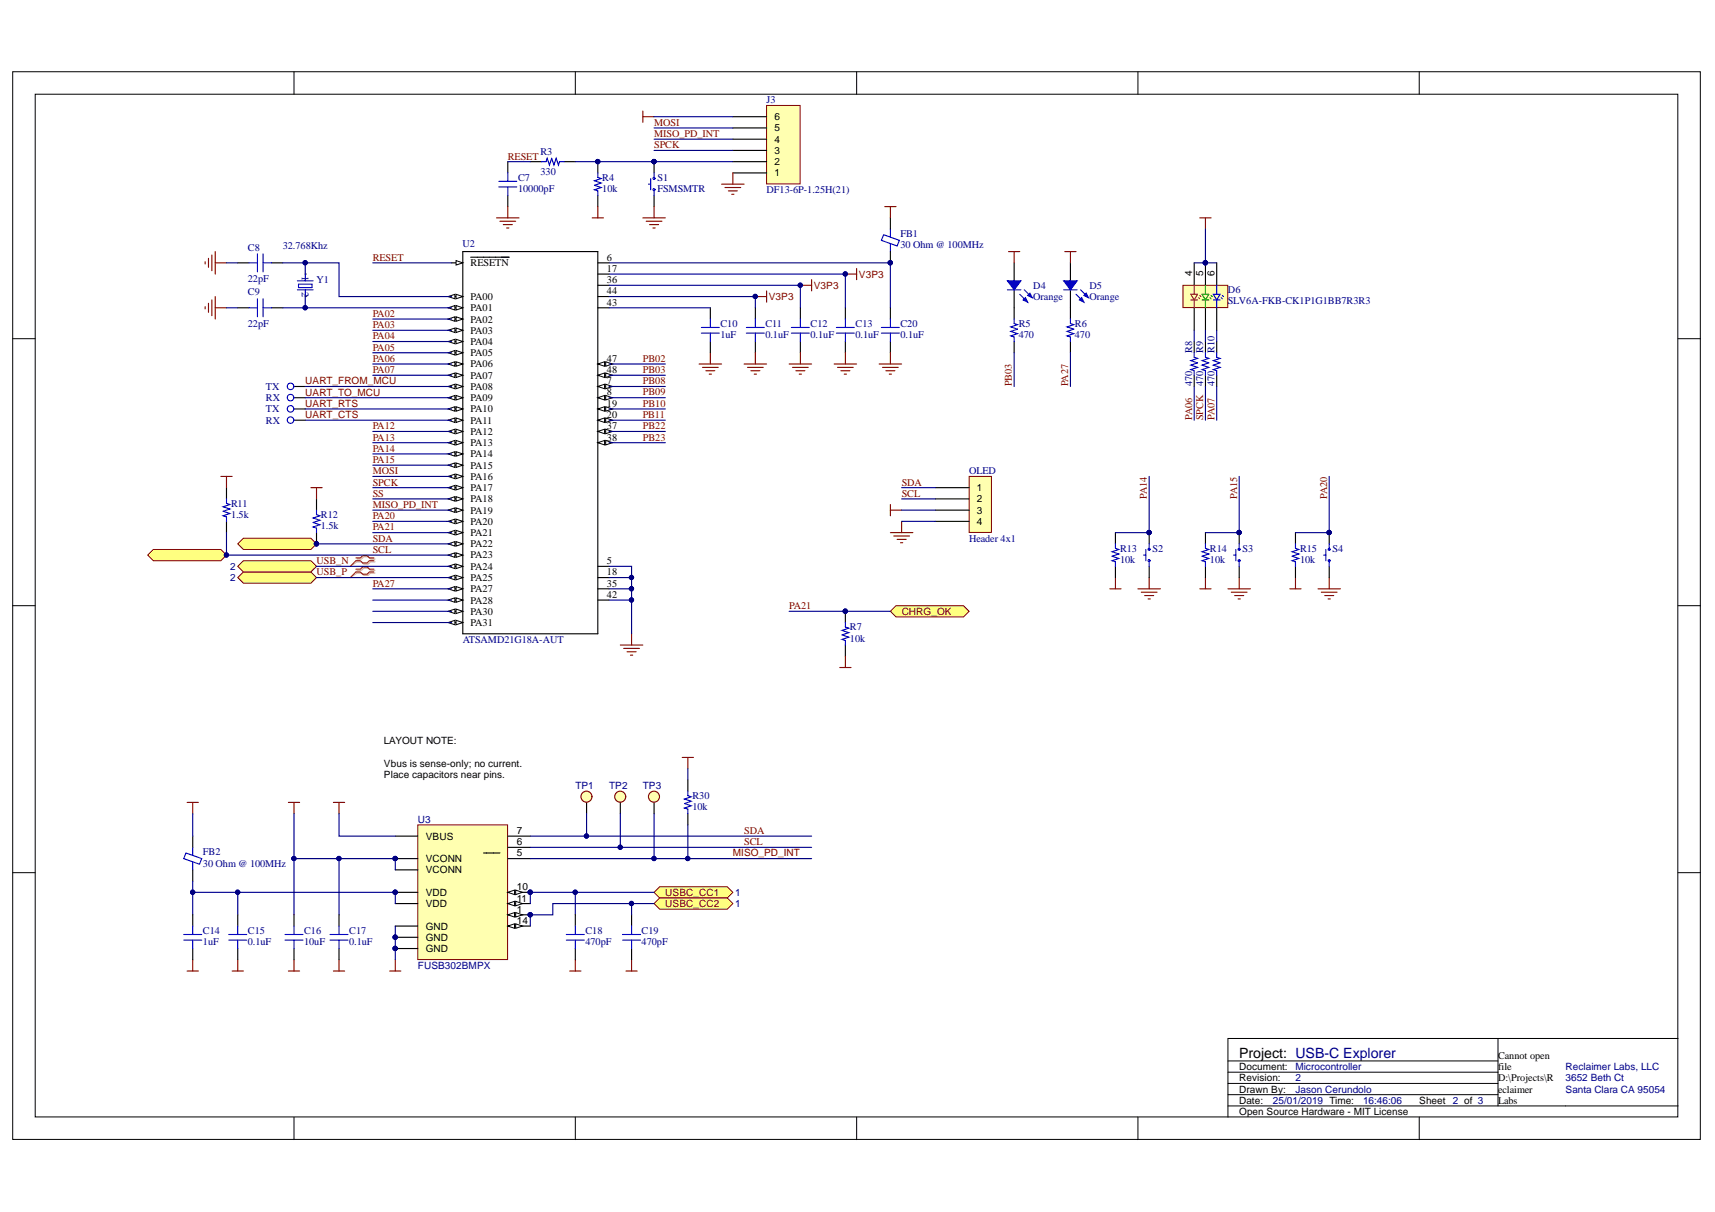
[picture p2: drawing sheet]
<svg xmlns="http://www.w3.org/2000/svg" width="297mm" height="210mm" viewBox="0 0 297 210" stroke-linecap="round" stroke-linejoin="round" font-family="sans-serif">
<defs><g id="words">
<text font-size="2.5" x="214.6" y="183.2">Project: USB-C Explorer</text>
<g font-size="1.8" fill="#000080">
<text x="132.8" y="17.9">J3</text>
<text x="93.6" y="26.8">R3</text>
<text x="89.7" y="31.3">C7</text>
<text x="89.7" y="33.2">10000pF</text>
<text x="93.6" y="30.3">330</text>
<text x="104.3" y="31.3">R4</text>
<text x="104.3" y="33.2">10k</text>
<text x="113.9" y="31.3">S1</text>
<text x="113.9" y="33.2">FSMSMTR</text>
<text x="132.8" y="33.5">DF13-6P-1.25H(21)</text>
<text x="156" y="41.1">FB1</text>
<text x="42.9" y="43.4">C8</text>
<text x="49" y="43.2">32.768Khz</text>
<text x="52.3" y="47.9" transform="rotate(90 52.3 47.9)">1</text>
<text x="80.1" y="42.7">U2</text>
<text x="156" y="43">30 Ohm @ 100MHz</text>
<text x="42.9" y="51.2">C9</text>
<text x="42.9" y="48.8">22pF</text>
<text x="52.3" y="50.6" transform="rotate(90 52.3 50.6)">2</text>
<text x="54.8" y="49.1">Y1</text>
<text x="179" y="50">D4</text>
<text x="179" y="52">Orange</text>
<text x="188.7" y="50">D5</text>
<text x="188.7" y="52">Orange</text>
<text x="212.7" y="50.8">D6</text>
<text x="212.7" y="52.7">SLV6A-FKB-CK1P1G1BB7R3R3</text>
<text x="42.9" y="56.6">22pF</text>
<text x="124.8" y="56.6">C10</text>
<text x="124.8" y="58.6">1uF</text>
<text x="132.6" y="56.6">C11</text>
<text x="132.6" y="58.6">0.1uF</text>
<text x="140.4" y="56.6">C12</text>
<text x="140.4" y="58.6">0.1uF</text>
<text x="148.2" y="56.6">C13</text>
<text x="148.2" y="58.6">0.1uF</text>
<text x="156" y="56.6">C20</text>
<text x="156" y="58.6">0.1uF</text>
<text x="176.4" y="56.6">R5</text>
<text x="176.4" y="58.6">470</text>
<text x="186.2" y="56.6">R6</text>
<text x="186.2" y="58.6">470</text>
<text x="206.5" y="61.1" transform="rotate(-90 206.5 61.1)">R8</text>
<text x="208.4" y="61.1" transform="rotate(-90 208.4 61.1)">R9</text>
<text x="210.4" y="61.1" transform="rotate(-90 210.4 61.1)">R10</text>
<text x="46.1" y="67.5">TX</text>
<text x="46.1" y="69.5">RX</text>
<text x="46.1" y="71.4">TX</text>
<text x="206.5" y="66.9" transform="rotate(-90 206.5 66.9)">470</text>
<text x="208.4" y="66.9" transform="rotate(-90 208.4 66.9)">470</text>
<text x="210.4" y="66.9" transform="rotate(-90 210.4 66.9)">470</text>
<text x="46.1" y="73.3">RX</text>
<text x="167.8" y="82.1">OLED</text>
<text x="40" y="87.8">R11</text>
<text x="40" y="89.7">1.5k</text>
<text x="55.6" y="89.7">R12</text>
<text x="55.6" y="91.7">1.5k</text>
<text x="167.8" y="93.8">Header 4x1</text>
<text x="194" y="95.6">R13</text>
<text x="199.6" y="95.6">S2</text>
<text x="209.6" y="95.6">R14</text>
<text x="215.2" y="95.6">S3</text>
<text x="225.2" y="95.6">R15</text>
<text x="230.8" y="95.6">S4</text>
<text x="194" y="97.5">10k</text>
<text x="209.6" y="97.5">10k</text>
<text x="225.2" y="97.5">10k</text>
<text x="80.2" y="111.4">ATSAMD21G18A-AUT</text>
<text x="147.2" y="109.2">R7</text>
<text x="147.2" y="111.1">10k</text>
<text x="119.9" y="138.4">R30</text>
<text x="119.9" y="140.3">10k</text>
<text x="35.2" y="148.1">FB2</text>
<text x="35.2" y="150.1">30 Ohm @ 100MHz</text>
<text x="35.2" y="161.7">C14</text>
<text x="42.9" y="161.7">C15</text>
<text x="52.7" y="161.7">C16</text>
<text x="60.5" y="161.7">C17</text>
<text x="101.4" y="161.7">C18</text>
<text x="111.1" y="161.7">C19</text>
<text x="35.2" y="163.7">1uF</text>
<text x="42.9" y="163.7">0.1uF</text>
<text x="52.7" y="163.7">10uF</text>
<text x="60.5" y="163.7">0.1uF</text>
<text x="101.4" y="163.7">470pF</text>
<text x="111.1" y="163.7">470pF</text>
</g>
<g font-size="1.8" fill="#800000">
<text x="113.3" y="21.8">MOSI</text>
<text x="113.3" y="23.7">MISO_PD_INT</text>
<text x="87.9" y="27.6">RESET</text>
<text x="113.3" y="25.7">SPCK</text>
<text x="64.6" y="45.1">RESET</text>
<text x="64.6" y="56.8">PA03</text>
<text x="64.6" y="58.8">PA04</text>
<text x="64.6" y="54.9">PA02</text>
<text x="64.6" y="60.7">PA05</text>
<text x="64.6" y="62.7">PA06</text>
<text x="64.6" y="64.6">PA07</text>
<text x="111.3" y="62.7">PB02</text>
<text x="111.3" y="64.6">PB03</text>
<text x="111.3" y="66.5">PB08</text>
<text x="111.3" y="68.5">PB09</text>
<text x="111.3" y="70.4">PB10</text>
<text x="175.3" y="66.9" transform="rotate(-90 175.3 66.9)">PB03</text>
<text x="185" y="66.9" transform="rotate(-90 185 66.9)">PA27</text>
<text x="64.6" y="74.3">PA12</text>
<text x="64.6" y="76.3">PA13</text>
<text x="111.3" y="72.4">PB11</text>
<text x="111.3" y="74.3">PB22</text>
<text x="111.3" y="76.3">PB23</text>
<text x="206.5" y="72.8" transform="rotate(-90 206.5 72.8)">PA06</text>
<text x="208.4" y="72.8" transform="rotate(-90 208.4 72.8)">SPCK</text>
<text x="210.4" y="72.8" transform="rotate(-90 210.4 72.8)">PA07</text>
<text x="64.6" y="82.1">MOSI</text>
<text x="64.6" y="78.3">PA14</text>
<text x="64.6" y="80.2">PA15</text>
<text x="64.6" y="88">MISO_PD_INT</text>
<text x="64.6" y="84.1">SPCK</text>
<text x="64.6" y="86">SS</text>
<text x="64.6" y="89.9">PA20</text>
<text x="156.2" y="84.1">SDA</text>
<text x="156.2" y="86">SCL</text>
<text x="198.6" y="86.4" transform="rotate(-90 198.6 86.4)">PA14</text>
<text x="214.3" y="86.4" transform="rotate(-90 214.3 86.4)">PA15</text>
<text x="229.9" y="86.4" transform="rotate(-90 229.9 86.4)">PA20</text>
<text x="64.6" y="93.8">SDA</text>
<text x="64.6" y="95.7">SCL</text>
<text x="64.6" y="91.9">PA21</text>
<text x="54.8" y="99.6">USB_P</text>
<text x="54.8" y="97.7">USB_N</text>
<text x="64.6" y="101.6">PA27</text>
<text x="136.7" y="105.5">PA21</text>
<text x="128.9" y="144.4">SDA</text>
<text x="128.9" y="146.4">SCL</text>
</g>
<g font-size="1.8">
<text x="81.5" y="46.1">RESETN</text>
<text x="105.1" y="47.1">17</text>
<text x="105.1" y="45.1">6</text>
<text x="81.5" y="53.9">PA01</text>
<text x="81.5" y="52">PA00</text>
<text x="105.1" y="52.9">43</text>
<text x="105.1" y="51">44</text>
<text x="105.1" y="49.1">36</text>
<text x="81.5" y="59.7">PA04</text>
<text x="81.5" y="57.8">PA03</text>
<text x="81.5" y="55.9">PA02</text>
<text x="81.5" y="65.6">PA07</text>
<text x="81.5" y="63.6">PA06</text>
<text x="81.5" y="61.7">PA05</text>
<text x="105.1" y="64.6">48</text>
<text x="105.1" y="62.7">47</text>
<text x="81.5" y="71.4">PA10</text>
<text x="81.5" y="69.5">PA09</text>
<text x="81.5" y="67.5">PA08</text>
<text x="105.1" y="70.4">19</text>
<text x="105.1" y="68.5">8</text>
<text x="105.1" y="66.5">7</text>
<text x="81.5" y="77.3">PA13</text>
<text x="81.5" y="75.3">PA12</text>
<text x="81.5" y="73.3">PA11</text>
<text x="105.1" y="76.3">38</text>
<text x="105.1" y="74.3">37</text>
<text x="105.1" y="72.4">20</text>
<text x="81.5" y="83.1">PA16</text>
<text x="81.5" y="81.2">PA15</text>
<text x="81.5" y="79.2">PA14</text>
<text x="81.5" y="88.9">PA19</text>
<text x="81.5" y="87">PA18</text>
<text x="81.5" y="85.1">PA17</text>
<text x="81.5" y="94.8">PA22</text>
<text x="81.5" y="92.8">PA21</text>
<text x="81.5" y="90.9">PA20</text>
<text x="81.5" y="100.6">PA25</text>
<text x="81.5" y="98.7">PA24</text>
<text x="81.5" y="96.7">PA23</text>
<text x="105.1" y="101.6">35</text>
<text x="105.1" y="99.6">18</text>
<text x="105.1" y="97.7">5</text>
<text x="81.5" y="106.5">PA30</text>
<text x="81.5" y="104.5">PA28</text>
<text x="81.5" y="102.6">PA27</text>
<text x="105.1" y="103.6">42</text>
<text x="81.5" y="108.4">PA31</text>
<text x="259.5" y="183.3">Cannot open</text>
<text x="259.5" y="185.3">file</text>
<text x="259.5" y="187.3">D:\Projects\R</text>
<text x="259.5" y="189.2">eclaimer</text>
<text x="259.5" y="191.2">Labs</text>
<text x="259.5" y="193.1">Logo\Reclai</text>
<text x="259.5" y="197">oonly.png</text>
</g>
<g font-size="1.7">
<text x="134.1" y="22.8">5</text>
<text x="134.1" y="20.8">6</text>
<text x="134.1" y="28.6">2</text>
<text x="134.1" y="26.7">3</text>
<text x="134.1" y="24.7">4</text>
<text x="134.1" y="30.5">1</text>
<text x="206.5" y="47.9" transform="rotate(-90 206.5 47.9)">4</text>
<text x="208.4" y="47.9" transform="rotate(-90 208.4 47.9)">5</text>
<text x="210.4" y="47.9" transform="rotate(-90 210.4 47.9)">6</text>
<text x="169.2" y="85.1">1</text>
<text x="169.2" y="87">2</text>
<text x="169.2" y="88.9">3</text>
<text x="169.2" y="90.9">4</text>
<text x="66.5" y="128.9">LAYOUT NOTE:</text>
<text x="66.5" y="132.8">Vbus is sense-only; no current.</text>
<text x="66.5" y="134.7">Place capacitors near pins.</text>
<text x="73.7" y="145.4">VBUS</text>
<text x="73.7" y="149.3">VCONN</text>
<text x="89.5" y="148.3">5</text>
<text x="89.5" y="146.4">6</text>
<text x="89.5" y="144.4">7</text>
<text x="73.7" y="155.2">VDD</text>
<text x="73.7" y="151.3">VCONN</text>
<text x="89.5" y="154.2">10</text>
<text x="73.7" y="157.1">VDD</text>
<text x="73.7" y="161">GND</text>
<text x="89.5" y="158.1">1</text>
<text x="89.5" y="156.1">11</text>
<text x="89.5" y="160">14</text>
<text x="73.7" y="162.9">GND</text>
<text x="73.7" y="164.9">GND</text>
<text x="214.6" y="185.3">Document:</text>
<text x="214.6" y="191.2">Date:</text>
<text x="214.6" y="187.3">Revision:</text>
<text x="214.6" y="189.2">Drawn By:</text>
<text x="245.8" y="191.2">Sheet</text>
<text x="214.6" y="193.1">Open Source Hardware - MIT License</text>
</g>
<g font-size="1.7" fill="#800000">
<text x="133.2" y="52">V3P3</text>
<text x="140.9" y="50">V3P3</text>
<text x="148.8" y="48.1">V3P3</text>
<text x="52.9" y="66.5">UART_FROM_MCU</text>
<text x="52.9" y="68.5">UART_TO_MCU</text>
<text x="52.9" y="70.5">UART_RTS</text>
<text x="52.9" y="72.4">UART_CTS</text>
<text x="156.2" y="106.5">CHRG_OK</text>
<text x="126.9" y="148.3">MISO_PD_INT</text>
<text x="115.2" y="155.2">USBC_CC1</text>
<text x="115.2" y="157.1">USBC_CC2</text>
</g>
<g font-size="1.7" fill="#000080">
<text x="39.9" y="100.6">2</text>
<text x="39.9" y="98.7">2</text>
<text x="99.7" y="136.6">TP1</text>
<text x="105.5" y="136.6">TP2</text>
<text x="111.3" y="136.6">TP3</text>
<text x="72.4" y="142.5">U3</text>
<text x="127.3" y="155.2">1</text>
<text x="127.3" y="157.1">1</text>
<text x="72.4" y="167.8">FUSB302BMPX</text>
<text x="224.4" y="185.3">Microcontroller</text>
<text x="271.1" y="185.3">Reclaimer Labs, LLC</text>
<text x="220.5" y="191.2">25/01/2019 Time:</text>
<text x="224.4" y="187.3">2</text>
<text x="224.4" y="189.2">Jason Cerundolo</text>
<text x="236.1" y="191.2">16:46:06</text>
<text x="251.6" y="191.2">2 of 3</text>
<text x="271.1" y="187.3">3652 Beth Ct</text>
<text x="271.1" y="189.2">Santa Clara CA 95054</text>
</g>
</g></defs>
<g fill="#fff" stroke="#000" stroke-width=".17">
<path d="M2.2 12.4h292.3v184.9h-292.3z"/>
<path d="M6.1 16.3h284.5v177.1h-284.5z"/>
</g>
<g fill="none" stroke="#000" stroke-width=".17">
<path d="M50.9 12.4v3.9M99.6 12.4v3.9M148.4 12.4v3.9M197.1 12.4v3.9M245.8 12.4v3.9M2.2 58.7h3.9M290.6 58.7h3.9M2.2 104.9h3.9M290.6 104.9h3.9M2.2 151.1h3.9M290.6 151.1h3.9M259.5 179.9v11.6"/>
<path d="M290.6 179.9h-77.9v13.6M50.9 193.5v3.9M99.6 193.5v3.9M148.4 193.5v3.9M197.1 193.5v3.9M212.7 191.5h77.9M212.7 189.6h46.8M212.7 187.6h46.8M212.7 185.7h46.8M212.7 183.7h46.8M245.8 193.5v3.9"/>
</g>
<path d="M72.4 142.9h15.5v23.3h-15.5z" fill="#ffffb0" stroke="#800000" stroke-width=".17"/>
<path d="M88 158.4h3.8" fill="none" stroke="#000" stroke-width=".19"/>
<path d="M88 158.4l1.1-.4v.8z" fill="#fff"/>
<path d="M88 158.4l1.1-.4v.8z" fill="none" stroke="#000" stroke-width=".17"/>
<path d="M89.3 158l1.2 .4-1.2 .4z" fill="#fff"/>
<path d="M89.3 158l1.2 .4-1.2 .4z" fill="none" stroke="#000" stroke-width=".17"/>
<g fill="#000080" stroke="#000080" stroke-width=".17">
<circle cx="91.8" cy="158.4" r=".37"/>
<circle cx="68.4" cy="154.5" r=".37"/>
<circle cx="68.4" cy="162.3" r=".37"/>
</g>
<path d="M68.5 144.8h3.9M68.5 154.5h3.9M68.5 156.5h3.9M83.8 147.7h2.8M88 144.8h3.8M88 154.5h3.8M88 148.7h3.8M88 146.8h3.8M68.5 160.4h3.9M68.5 162.3h3.9" fill="none" stroke="#000" stroke-width=".19"/>
<path d="M88 154.5l1.1-.3v.7z" fill="#fff"/>
<path d="M88 154.5l1.1-.3v.7z" fill="none" stroke="#000" stroke-width=".17"/>
<path d="M89.3 154.2l1.2 .3-1.2 .4z" fill="#fff"/>
<path d="M89.3 154.2l1.2 .3-1.2 .4z" fill="none" stroke="#000" stroke-width=".17"/>
<circle cx="91.8" cy="154.5" r=".37" fill="#000080" stroke="#000080" stroke-width=".17"/>
<path d="M88 156.5h3.8" fill="none" stroke="#000" stroke-width=".19"/>
<path d="M88 156.5l1.1-.4v.8z" fill="#fff"/>
<path d="M88 156.5l1.1-.4v.8z" fill="none" stroke="#000" stroke-width=".17"/>
<path d="M89.3 156.1l1.2 .4-1.2 .4z" fill="#fff"/>
<path d="M89.3 156.1l1.2 .4-1.2 .4z" fill="none" stroke="#000" stroke-width=".17"/>
<path d="M68.5 148.7h3.9M68.5 150.6h3.9M88 160.4h3.8" fill="none" stroke="#000" stroke-width=".19"/>
<circle cx="68.4" cy="148.7" r=".37" fill="#000080" stroke="#000080" stroke-width=".17"/>
<path d="M88 160.4l1.1-.4v.8z" fill="#fff"/>
<path d="M88 160.4l1.1-.4v.8z" fill="none" stroke="#000" stroke-width=".17"/>
<path d="M89.3 160l1.2 .4-1.2 .4z" fill="#fff"/>
<path d="M89.3 160l1.2 .4-1.2 .4z" fill="none" stroke="#000" stroke-width=".17"/>
<path d="M68.5 164.3h3.9" fill="none" stroke="#000" stroke-width=".19"/>
<g fill="#000080" stroke="#000080" stroke-width=".17">
<circle cx="68.4" cy="164.3" r=".37"/>
<circle cx="91.8" cy="158.4" r=".37"/>
<circle cx="68.4" cy="154.5" r=".37"/>
<circle cx="68.4" cy="162.3" r=".37"/>
<circle cx="91.8" cy="154.5" r=".37"/>
<circle cx="68.4" cy="148.7" r=".37"/>
</g>
<g fill="none" stroke="#800000" stroke-width=".19">
<path d="M32.4 139h2M33.4 139v1.9M49.9 139h2M50.9 139v1.9M57.7 139h2M58.7 139v1.9M32.4 168.2h2M33.4 166.2v2M40.2 168.2h2M41.2 166.2v2M49.9 168.2h2M50.9 166.2v2"/>
<path d="M57.7 168.2h2M58.7 166.2v2M67.5 168.2h1.9M68.5 166.2v2M98.7 168.2h1.9M99.6 166.2v2M108.4 168.2h2M109.4 166.2v2"/>
</g>
<path d="M66.5 127.3h27.3v7.7h-27.3z" fill="#fff" stroke="#fff" stroke-width=".17"/>
<g fill="#ffff80" stroke="#800000" stroke-width=".17">
<path d="M113.3 154.5l1-.9h11.7l.9 .9-.9 1h-11.7z" fill-rule="evenodd"/>
<path d="M113.3 156.5l1-1h11.7l.9 1-.9 1h-11.7z" fill-rule="evenodd"/>
</g>
<path d="M118.2 131.2h1.9M119.1 131.2v1.9" fill="none" stroke="#800000" stroke-width=".19"/>
<path d="M101.6 139v1.9" fill="none" stroke="#000" stroke-width=".19"/>
<circle cx="101.6" cy="138" r=".95" fill="#ffffb0" stroke="#800000" stroke-width=".19"/>
<path d="M107.4 139v1.9" fill="none" stroke="#000" stroke-width=".19"/>
<circle cx="107.4" cy="138" r=".95" fill="#ffffb0" stroke="#800000" stroke-width=".19"/>
<path d="M113.3 139v1.9" fill="none" stroke="#000" stroke-width=".19"/>
<circle cx="113.3" cy="138" r=".95" fill="#ffffb0" stroke="#800000" stroke-width=".19"/>
<path d="M80.2 43.6h23.3v66.2h-23.3zM103.5 76.7h2M103.5 98.1h2M103.5 103.9h2M103.5 102h2M103.5 100h2" fill="none" stroke="#000" stroke-width=".19"/>
<path d="M103.5 76.7l1.2-.4v.8z" fill="#fff"/>
<path d="M103.5 76.7l1.2-.4v.8z" fill="none" stroke="#000" stroke-width=".17"/>
<path d="M104.9 76.3l1.2 .4-1.2 .4z" fill="#fff"/>
<path d="M104.9 76.3l1.2 .4-1.2 .4z" fill="none" stroke="#000" stroke-width=".17"/>
<path d="M103.5 74.7h2" fill="none" stroke="#000" stroke-width=".19"/>
<path d="M103.5 74.7l1.2-.4v.8z" fill="#fff"/>
<path d="M103.5 74.7l1.2-.4v.8z" fill="none" stroke="#000" stroke-width=".17"/>
<path d="M104.9 74.3l1.2 .4-1.2 .4z" fill="#fff"/>
<path d="M104.9 74.3l1.2 .4-1.2 .4z" fill="none" stroke="#000" stroke-width=".17"/>
<path d="M103.5 72.8h2" fill="none" stroke="#000" stroke-width=".19"/>
<path d="M103.5 72.8l1.2-.4v.8z" fill="#fff"/>
<path d="M103.5 72.8l1.2-.4v.8z" fill="none" stroke="#000" stroke-width=".17"/>
<path d="M104.9 72.4l1.2 .4-1.2 .4z" fill="#fff"/>
<path d="M104.9 72.4l1.2 .4-1.2 .4z" fill="none" stroke="#000" stroke-width=".17"/>
<path d="M103.5 70.8h2" fill="none" stroke="#000" stroke-width=".19"/>
<path d="M103.5 70.8l1.2-.4v.8z" fill="#fff"/>
<path d="M103.5 70.8l1.2-.4v.8z" fill="none" stroke="#000" stroke-width=".17"/>
<path d="M104.9 70.4l1.2 .4-1.2 .4z" fill="#fff"/>
<path d="M104.9 70.4l1.2 .4-1.2 .4z" fill="none" stroke="#000" stroke-width=".17"/>
<path d="M103.5 68.9h2" fill="none" stroke="#000" stroke-width=".19"/>
<path d="M103.5 68.9l1.2-.4v.8z" fill="#fff"/>
<path d="M103.5 68.9l1.2-.4v.8z" fill="none" stroke="#000" stroke-width=".17"/>
<path d="M104.9 68.5l1.2 .4-1.2 .4z" fill="#fff"/>
<path d="M104.9 68.5l1.2 .4-1.2 .4z" fill="none" stroke="#000" stroke-width=".17"/>
<path d="M103.5 66.9h2" fill="none" stroke="#000" stroke-width=".19"/>
<path d="M103.5 66.9l1.2-.4v.8z" fill="#fff"/>
<path d="M103.5 66.9l1.2-.4v.8z" fill="none" stroke="#000" stroke-width=".17"/>
<path d="M104.9 66.5l1.2 .4-1.2 .4z" fill="#fff"/>
<path d="M104.9 66.5l1.2 .4-1.2 .4z" fill="none" stroke="#000" stroke-width=".17"/>
<path d="M103.5 65h2" fill="none" stroke="#000" stroke-width=".19"/>
<path d="M103.5 65l1.2-.4v.8z" fill="#fff"/>
<path d="M103.5 65l1.2-.4v.8z" fill="none" stroke="#000" stroke-width=".17"/>
<path d="M104.9 64.6l1.2 .4-1.2 .4z" fill="#fff"/>
<path d="M104.9 64.6l1.2 .4-1.2 .4z" fill="none" stroke="#000" stroke-width=".17"/>
<path d="M103.5 63h2" fill="none" stroke="#000" stroke-width=".19"/>
<path d="M103.5 63l1.2-.3v.7z" fill="#fff"/>
<path d="M103.5 63l1.2-.3v.7z" fill="none" stroke="#000" stroke-width=".17"/>
<path d="M104.9 62.7l1.2 .3-1.2 .4z" fill="#fff"/>
<path d="M104.9 62.7l1.2 .3-1.2 .4z" fill="none" stroke="#000" stroke-width=".17"/>
<path d="M103.5 53.3h2M103.5 51.4h2M103.5 49.4h2M103.5 47.5h2M103.5 45.5h2M78.2 107.8h2" fill="none" stroke="#000" stroke-width=".19"/>
<path d="M79 107.4l1.2 .4-1.2 .4z" fill="#fff"/>
<path d="M79 107.4l1.2 .4-1.2 .4z" fill="none" stroke="#000" stroke-width=".17"/>
<path d="M77.6 107.8l1.2-.4v.8z" fill="#fff"/>
<path d="M77.6 107.8l1.2-.4v.8z" fill="none" stroke="#000" stroke-width=".17"/>
<path d="M78.2 105.9h2" fill="none" stroke="#000" stroke-width=".19"/>
<path d="M79 105.5l1.2 .4-1.2 .4z" fill="#fff"/>
<path d="M79 105.5l1.2 .4-1.2 .4z" fill="none" stroke="#000" stroke-width=".17"/>
<path d="M77.6 105.9l1.2-.4v.8z" fill="#fff"/>
<path d="M77.6 105.9l1.2-.4v.8z" fill="none" stroke="#000" stroke-width=".17"/>
<path d="M78.2 103.9h2" fill="none" stroke="#000" stroke-width=".19"/>
<path d="M79 103.5l1.2 .4-1.2 .4z" fill="#fff"/>
<path d="M79 103.5l1.2 .4-1.2 .4z" fill="none" stroke="#000" stroke-width=".17"/>
<path d="M77.6 103.9l1.2-.4v.8z" fill="#fff"/>
<path d="M77.6 103.9l1.2-.4v.8z" fill="none" stroke="#000" stroke-width=".17"/>
<path d="M78.2 102h2" fill="none" stroke="#000" stroke-width=".19"/>
<path d="M79 101.6l1.2 .4-1.2 .4z" fill="#fff"/>
<path d="M79 101.6l1.2 .4-1.2 .4z" fill="none" stroke="#000" stroke-width=".17"/>
<path d="M77.6 102l1.2-.4v.8z" fill="#fff"/>
<path d="M77.6 102l1.2-.4v.8z" fill="none" stroke="#000" stroke-width=".17"/>
<path d="M78.2 100h2" fill="none" stroke="#000" stroke-width=".19"/>
<path d="M79 99.6l1.2 .4-1.2 .4z" fill="#fff"/>
<path d="M79 99.6l1.2 .4-1.2 .4z" fill="none" stroke="#000" stroke-width=".17"/>
<path d="M77.6 100l1.2-.4v.8z" fill="#fff"/>
<path d="M77.6 100l1.2-.4v.8z" fill="none" stroke="#000" stroke-width=".17"/>
<path d="M78.2 98.1h2" fill="none" stroke="#000" stroke-width=".19"/>
<path d="M79 97.7l1.2 .4-1.2 .4z" fill="#fff"/>
<path d="M79 97.7l1.2 .4-1.2 .4z" fill="none" stroke="#000" stroke-width=".17"/>
<path d="M77.6 98.1l1.2-.4v.8z" fill="#fff"/>
<path d="M77.6 98.1l1.2-.4v.8z" fill="none" stroke="#000" stroke-width=".17"/>
<path d="M78.2 96.1h2" fill="none" stroke="#000" stroke-width=".19"/>
<path d="M79 95.7l1.2 .4-1.2 .4z" fill="#fff"/>
<path d="M79 95.7l1.2 .4-1.2 .4z" fill="none" stroke="#000" stroke-width=".17"/>
<path d="M77.6 96.1l1.2-.4v.8z" fill="#fff"/>
<path d="M77.6 96.1l1.2-.4v.8z" fill="none" stroke="#000" stroke-width=".17"/>
<path d="M78.2 94.2h2" fill="none" stroke="#000" stroke-width=".19"/>
<path d="M79 93.8l1.2 .4-1.2 .4z" fill="#fff"/>
<path d="M79 93.8l1.2 .4-1.2 .4z" fill="none" stroke="#000" stroke-width=".17"/>
<path d="M77.6 94.2l1.2-.4v.8z" fill="#fff"/>
<path d="M77.6 94.2l1.2-.4v.8z" fill="none" stroke="#000" stroke-width=".17"/>
<path d="M78.2 92.2h2" fill="none" stroke="#000" stroke-width=".19"/>
<path d="M79 91.9l1.2 .3-1.2 .4z" fill="#fff"/>
<path d="M79 91.9l1.2 .3-1.2 .4z" fill="none" stroke="#000" stroke-width=".17"/>
<path d="M77.6 92.2l1.2-.3v.7z" fill="#fff"/>
<path d="M77.6 92.2l1.2-.3v.7z" fill="none" stroke="#000" stroke-width=".17"/>
<path d="M78.2 90.3h2" fill="none" stroke="#000" stroke-width=".19"/>
<path d="M79 89.9l1.2 .4-1.2 .4z" fill="#fff"/>
<path d="M79 89.9l1.2 .4-1.2 .4z" fill="none" stroke="#000" stroke-width=".17"/>
<path d="M77.6 90.3l1.2-.4v.8z" fill="#fff"/>
<path d="M77.6 90.3l1.2-.4v.8z" fill="none" stroke="#000" stroke-width=".17"/>
<path d="M78.2 88.3h2" fill="none" stroke="#000" stroke-width=".19"/>
<path d="M79 88l1.2 .3-1.2 .4z" fill="#fff"/>
<path d="M79 88l1.2 .3-1.2 .4z" fill="none" stroke="#000" stroke-width=".17"/>
<path d="M77.6 88.3l1.2-.3v.7z" fill="#fff"/>
<path d="M77.6 88.3l1.2-.3v.7z" fill="none" stroke="#000" stroke-width=".17"/>
<path d="M78.2 86.4h2" fill="none" stroke="#000" stroke-width=".19"/>
<path d="M79 86l1.2 .4-1.2 .4z" fill="#fff"/>
<path d="M79 86l1.2 .4-1.2 .4z" fill="none" stroke="#000" stroke-width=".17"/>
<path d="M77.6 86.4l1.2-.4v.8z" fill="#fff"/>
<path d="M77.6 86.4l1.2-.4v.8z" fill="none" stroke="#000" stroke-width=".17"/>
<path d="M78.2 84.5h2" fill="none" stroke="#000" stroke-width=".19"/>
<path d="M79 84.1l1.2 .4-1.2 .3z" fill="#fff"/>
<path d="M79 84.1l1.2 .4-1.2 .3z" fill="none" stroke="#000" stroke-width=".17"/>
<path d="M77.6 84.5l1.2-.4v.7z" fill="#fff"/>
<path d="M77.6 84.5l1.2-.4v.7z" fill="none" stroke="#000" stroke-width=".17"/>
<path d="M78.2 82.5h2" fill="none" stroke="#000" stroke-width=".19"/>
<path d="M79 82.1l1.2 .4-1.2 .4z" fill="#fff"/>
<path d="M79 82.1l1.2 .4-1.2 .4z" fill="none" stroke="#000" stroke-width=".17"/>
<path d="M77.6 82.5l1.2-.4v.8z" fill="#fff"/>
<path d="M77.6 82.5l1.2-.4v.8z" fill="none" stroke="#000" stroke-width=".17"/>
<path d="M78.2 80.6h2" fill="none" stroke="#000" stroke-width=".19"/>
<path d="M79 80.2l1.2 .4-1.2 .4z" fill="#fff"/>
<path d="M79 80.2l1.2 .4-1.2 .4z" fill="none" stroke="#000" stroke-width=".17"/>
<path d="M77.6 80.6l1.2-.4v.8z" fill="#fff"/>
<path d="M77.6 80.6l1.2-.4v.8z" fill="none" stroke="#000" stroke-width=".17"/>
<path d="M78.2 78.6h2" fill="none" stroke="#000" stroke-width=".19"/>
<path d="M79 78.2l1.2 .4-1.2 .4z" fill="#fff"/>
<path d="M79 78.2l1.2 .4-1.2 .4z" fill="none" stroke="#000" stroke-width=".17"/>
<path d="M77.6 78.6l1.2-.4v.8z" fill="#fff"/>
<path d="M77.6 78.6l1.2-.4v.8z" fill="none" stroke="#000" stroke-width=".17"/>
<path d="M78.2 76.7h2" fill="none" stroke="#000" stroke-width=".19"/>
<path d="M79 76.3l1.2 .4-1.2 .4z" fill="#fff"/>
<path d="M79 76.3l1.2 .4-1.2 .4z" fill="none" stroke="#000" stroke-width=".17"/>
<path d="M77.6 76.7l1.2-.4v.8z" fill="#fff"/>
<path d="M77.6 76.7l1.2-.4v.8z" fill="none" stroke="#000" stroke-width=".17"/>
<path d="M78.2 74.7h2" fill="none" stroke="#000" stroke-width=".19"/>
<path d="M79 74.3l1.2 .4-1.2 .4z" fill="#fff"/>
<path d="M79 74.3l1.2 .4-1.2 .4z" fill="none" stroke="#000" stroke-width=".17"/>
<path d="M77.6 74.7l1.2-.4v.8z" fill="#fff"/>
<path d="M77.6 74.7l1.2-.4v.8z" fill="none" stroke="#000" stroke-width=".17"/>
<path d="M78.2 72.8h2" fill="none" stroke="#000" stroke-width=".19"/>
<path d="M79 72.4l1.2 .4-1.2 .4z" fill="#fff"/>
<path d="M79 72.4l1.2 .4-1.2 .4z" fill="none" stroke="#000" stroke-width=".17"/>
<path d="M77.6 72.8l1.2-.4v.8z" fill="#fff"/>
<path d="M77.6 72.8l1.2-.4v.8z" fill="none" stroke="#000" stroke-width=".17"/>
<path d="M78.2 70.8h2" fill="none" stroke="#000" stroke-width=".19"/>
<path d="M79 70.4l1.2 .4-1.2 .4z" fill="#fff"/>
<path d="M79 70.4l1.2 .4-1.2 .4z" fill="none" stroke="#000" stroke-width=".17"/>
<path d="M77.6 70.8l1.2-.4v.8z" fill="#fff"/>
<path d="M77.6 70.8l1.2-.4v.8z" fill="none" stroke="#000" stroke-width=".17"/>
<path d="M78.2 68.9h2" fill="none" stroke="#000" stroke-width=".19"/>
<path d="M79 68.5l1.2 .4-1.2 .4z" fill="#fff"/>
<path d="M79 68.5l1.2 .4-1.2 .4z" fill="none" stroke="#000" stroke-width=".17"/>
<path d="M77.6 68.9l1.2-.4v.8z" fill="#fff"/>
<path d="M77.6 68.9l1.2-.4v.8z" fill="none" stroke="#000" stroke-width=".17"/>
<path d="M78.2 66.9h2" fill="none" stroke="#000" stroke-width=".19"/>
<path d="M79 66.5l1.2 .4-1.2 .4z" fill="#fff"/>
<path d="M79 66.5l1.2 .4-1.2 .4z" fill="none" stroke="#000" stroke-width=".17"/>
<path d="M77.6 66.9l1.2-.4v.8z" fill="#fff"/>
<path d="M77.6 66.9l1.2-.4v.8z" fill="none" stroke="#000" stroke-width=".17"/>
<path d="M78.2 65h2" fill="none" stroke="#000" stroke-width=".19"/>
<path d="M79 64.6l1.2 .4-1.2 .4z" fill="#fff"/>
<path d="M79 64.6l1.2 .4-1.2 .4z" fill="none" stroke="#000" stroke-width=".17"/>
<path d="M77.6 65l1.2-.4v.8z" fill="#fff"/>
<path d="M77.6 65l1.2-.4v.8z" fill="none" stroke="#000" stroke-width=".17"/>
<path d="M78.2 63h2" fill="none" stroke="#000" stroke-width=".19"/>
<path d="M79 62.7l1.2 .3-1.2 .4z" fill="#fff"/>
<path d="M79 62.7l1.2 .3-1.2 .4z" fill="none" stroke="#000" stroke-width=".17"/>
<path d="M77.6 63l1.2-.3v.7z" fill="#fff"/>
<path d="M77.6 63l1.2-.3v.7z" fill="none" stroke="#000" stroke-width=".17"/>
<path d="M78.2 61.1h2" fill="none" stroke="#000" stroke-width=".19"/>
<path d="M79 60.7l1.2 .4-1.2 .4z" fill="#fff"/>
<path d="M79 60.7l1.2 .4-1.2 .4z" fill="none" stroke="#000" stroke-width=".17"/>
<path d="M77.6 61.1l1.2-.4v.8z" fill="#fff"/>
<path d="M77.6 61.1l1.2-.4v.8z" fill="none" stroke="#000" stroke-width=".17"/>
<path d="M78.2 59.1h2" fill="none" stroke="#000" stroke-width=".19"/>
<path d="M79 58.8l1.2 .3-1.2 .4z" fill="#fff"/>
<path d="M79 58.8l1.2 .3-1.2 .4z" fill="none" stroke="#000" stroke-width=".17"/>
<path d="M77.6 59.1l1.2-.3v.7z" fill="#fff"/>
<path d="M77.6 59.1l1.2-.3v.7z" fill="none" stroke="#000" stroke-width=".17"/>
<path d="M78.2 57.2h2" fill="none" stroke="#000" stroke-width=".19"/>
<path d="M79 56.8l1.2 .4-1.2 .4z" fill="#fff"/>
<path d="M79 56.8l1.2 .4-1.2 .4z" fill="none" stroke="#000" stroke-width=".17"/>
<path d="M77.6 57.2l1.2-.4v.8z" fill="#fff"/>
<path d="M77.6 57.2l1.2-.4v.8z" fill="none" stroke="#000" stroke-width=".17"/>
<path d="M78.2 55.3h2" fill="none" stroke="#000" stroke-width=".19"/>
<path d="M79 54.9l1.2 .4-1.2 .3z" fill="#fff"/>
<path d="M79 54.9l1.2 .4-1.2 .3z" fill="none" stroke="#000" stroke-width=".17"/>
<path d="M77.6 55.3l1.2-.4v.7z" fill="#fff"/>
<path d="M77.6 55.3l1.2-.4v.7z" fill="none" stroke="#000" stroke-width=".17"/>
<path d="M78.2 53.3h2" fill="none" stroke="#000" stroke-width=".19"/>
<path d="M79 52.9l1.2 .4-1.2 .4z" fill="#fff"/>
<path d="M79 52.9l1.2 .4-1.2 .4z" fill="none" stroke="#000" stroke-width=".17"/>
<path d="M77.6 53.3l1.2-.4v.8z" fill="#fff"/>
<path d="M77.6 53.3l1.2-.4v.8z" fill="none" stroke="#000" stroke-width=".17"/>
<path d="M78.2 51.4h2" fill="none" stroke="#000" stroke-width=".19"/>
<path d="M79 51l1.2 .4-1.2 .3z" fill="#fff"/>
<path d="M79 51l1.2 .4-1.2 .3z" fill="none" stroke="#000" stroke-width=".17"/>
<path d="M77.6 51.4l1.2-.4v.7z" fill="#fff"/>
<path d="M77.6 51.4l1.2-.4v.7z" fill="none" stroke="#000" stroke-width=".17"/>
<path d="M78.2 45.5h2" fill="none" stroke="#000" stroke-width=".19"/>
<path d="M79 45.1l1.2 .4-1.2 .4z" fill="#fff"/>
<path d="M79 45.1l1.2 .4-1.2 .4z" fill="none" stroke="#000" stroke-width=".17"/>
<g fill="none" stroke="#000" stroke-width=".19">
<path d="M88 28v1.9M88 33.8v2M91.8 28h2M97.7 28h1.9M103.5 28v1.9M103.5 33.8v2M154.2 37.7v2M41.2 53.3h1.9M41.2 45.5h1.9M47 53.3h2M47 45.5h2M52.9 47.5h.1"/>
<path d="M52.9 51.4h.1M81.5 44.5h6.7M123 53.3v2M123 59.1v2M130.8 53.3v2M130.8 59.1v2M138.6 53.3v2M138.6 59.1v2M146.4 53.3v2M146.4 59.1v2M154.2 43.6v1.9M154.2 53.3v2"/>
<path d="M154.2 59.1v2M175.7 45.5v3.1M175.7 50.2v3.1"/>
</g>
<path d="M61.8 98.8h.8l.4-.4h.8l.4 .4h.8M61.8 99.3h.8l.4 .3h.8l.4-.3h.8M61.8 96.8h.8l.4-.4h.8l.4 .4h.8M61.8 97.3h.8l.4 .4h.8l.4-.4h.8" fill="none" stroke="#d0a3a3" stroke-width=".19"/>
<path d="M61.8 99.3l-1.1 .7M61.8 97.3l-1.1 .8" fill="none" stroke="#d0a3a3" stroke-width=".17"/>
<path d="M61.6 98.6h.8l.4-.4h.8l.4 .4h.8M61.6 99.1h.8l.4 .3h.8l.4-.3h.8M61.6 96.6h.8l.4-.4h.8l.4 .4h.8M61.6 97.1h.8l.4 .4h.8l.4-.4h.8" fill="none" stroke="#f00" stroke-width=".19"/>
<path d="M61.6 99.1l-.9 .9M61.6 97.1l-.9 1" fill="none" stroke="#f00" stroke-width=".17"/>
<g fill="none" stroke="#00f" stroke-width=".19">
<path d="M86.4 31.4h3.1M86.4 32.4h3.1M88 29.9v1.5M88 32.4v1.4M93.8 28h.8l.2-.6 .4 1.2 .4-1.2 .3 1.2 .4-1.2 .4 1.2 .2-.6h.8M103.5 29.9v.8l.6 .2-1.1 .4 1.1 .4-1.1 .4 1.1 .4-1.1 .4 .5 .2v.7M154.2 39.7v1.3M43.1 53.3h1.5M43.1 45.5h1.5M44.6 44v3.1M44.6 51.7v3.2M45.6 53.3h1.4"/>
<path d="M45.6 44v3.1M45.6 51.7v3.2M45.6 45.5h1.4M51.5 50.2h2.7M51.5 48.6h2.7M51.7 49.2h2.3v.6h-2.3zM52.9 47.5v1.1M52.9 50.2v1.2M121.5 56.7h3.1M121.5 57.7h3.1M123 55.3v1.4M123 57.7v1.4"/>
<path d="M129.3 56.7h3.1M129.3 57.7h3.1M130.8 55.3v1.4M130.8 57.7v1.4M137.1 56.7h3.1M137.1 57.7h3.1M138.6 55.3v1.4M138.6 57.7v1.4M144.9 56.7h3.1M144.9 57.7h3.1M146.4 55.3v1.4M146.4 57.7v1.4"/>
<path d="M152.7 56.7h3.1M152.7 57.7h3.1M153 40.7l2.8 .9-.4 1-2.7-1zM154.2 42.2v1.4M154.2 55.3v1.4M154.2 57.7v1.4M174.5 50.2h2.3"/>
</g>
<g fill="#000080" stroke="#000080" stroke-width=".17">
<circle cx="103.5" cy="28" r=".37"/>
<circle cx="130.8" cy="51.3" r=".37"/>
<circle cx="138.6" cy="49.4" r=".37"/>
<circle cx="146.4" cy="47.4" r=".37"/>
<circle cx="154.2" cy="45.5" r=".37"/>
</g>
<g fill="none" stroke="#800000" stroke-width=".19">
<path d="M86 37.7h3.9M86.6 38.3h2.7M87.2 38.9h1.5M87.8 39.5h.3M88 35.8v1.9M153.2 35.8h2M154.2 35.8v1.9M35.5 45.3v.4M35.5 53.1v.4M36.1 44.7v1.6M36.1 52.5v1.6M36.7 44.2v2.7"/>
<path d="M36.7 51.9v2.8M37.3 43.6v3.9M37.3 51.4v3.9M37.3 45.5h1.9M37.3 53.3h1.9M130.8 51.4h2M132.8 50.4v1.9M138.6 49.4h2M140.6 48.4v2M146.4 47.5h2M148.4 46.5v1.9M121.1 63h3.9"/>
<path d="M121.7 63.6h2.7M122.3 64.2h1.5M122.8 64.8h.4M123 61.1v1.9M128.9 63h3.9M129.5 63.6h2.7M130 64.2h1.6M130.6 64.8h.4M130.8 61.1v1.9M136.7 63h3.9M137.3 63.6h2.7M137.8 64.2h1.6"/>
<path d="M138.4 64.8h.4M138.6 61.1v1.9M144.5 63h3.9M145.1 63.6h2.7M145.6 64.2h1.6M146.2 64.8h.4M146.4 61.1v1.9M152.3 63h3.9M152.9 63.6h2.7M153.4 64.2h1.6M154 64.8h.4M154.2 61.1v1.9"/>
<path d="M107.4 111.7h3.9M108 112.3h2.8M108.6 112.9h1.6M109.2 113.5h.4M109.4 109.8v1.9"/>
</g>
<path d="M174.5 48.6h2.3l-1.1 1.6z" fill="#00f"/>
<path d="M174.5 48.6h2.3l-1.1 1.6zM177.4 50.2l1 1" fill="none" stroke="#00f" stroke-width=".19"/>
<path d="M178 51.2l.4-.4 .4 .8z" fill="#00f"/>
<path d="M176.6 51l1.2 1.1M178 51.2l.4-.4 .4 .8z" fill="none" stroke="#00f" stroke-width=".19"/>
<path d="M177.2 51.9l.4-.3 .4 .7z" fill="#00f"/>
<path d="M175.7 55.3v.7l.5 .2-1.1 .4 1.1 .4-1.1 .4 1.1 .4-1.1 .4 .6 .2v.7M177.2 51.9l.4-.3 .4 .7zM184.2 50.2h2.4" fill="none" stroke="#00f" stroke-width=".19"/>
<path d="M175.7 53.3v2M175.7 59.1v2M185.4 45.5v3.1M185.4 50.2v3.1" fill="none" stroke="#000" stroke-width=".19"/>
<path d="M174.7 43.6h1.9M175.7 43.6v1.9" fill="none" stroke="#800000" stroke-width=".19"/>
<path d="M184.2 48.6h2.4l-1.2 1.6z" fill="#00f"/>
<path d="M184.2 48.6h2.4l-1.2 1.6zM187.2 50.2l.9 1" fill="none" stroke="#00f" stroke-width=".19"/>
<path d="M187.7 51.2l.4-.4 .4 .8z" fill="#00f"/>
<path d="M186.4 51l1.1 1.1M187.7 51.2l.4-.4 .4 .8z" fill="none" stroke="#00f" stroke-width=".19"/>
<path d="M187 51.9l.3-.3 .4 .7z" fill="#00f"/>
<path d="M185.4 55.3v.7l.6 .2-1.2 .4 1.2 .4-1.2 .4 1.2 .4-1.2 .4 .6 .2v.7M187 51.9l.3-.3 .4 .7z" fill="none" stroke="#00f" stroke-width=".19"/>
<path d="M185.4 53.3v2M185.4 59.1v2" fill="none" stroke="#000" stroke-width=".19"/>
<path d="M184.4 43.6h2M185.4 43.6v1.9" fill="none" stroke="#800000" stroke-width=".19"/>
<path d="M204.9 49.4h7.7v3.9h-7.7z" fill="#ffffb0" stroke="#800000" stroke-width=".17"/>
<path d="M206.8 45.5v3.9M206.8 53.3v3.9M206.8 59.1v2M208.8 45.5v3.9M208.8 53.3v3.9M208.8 59.1v2M210.7 45.5v3.9M210.7 53.3v3.9M210.7 59.1v2M206.8 65v1.9M208.8 65v1.9M210.7 65v1.9" fill="none" stroke="#000" stroke-width=".19"/>
<circle cx="208.8" cy="45.5" r=".37" fill="#000080" stroke="#000080" stroke-width=".17"/>
<path d="M210.1 51.9h1.2M210.7 49.4v1.6h-.6l.6 .9 .6-.9h-.6M210.7 51.9v1.4M211.5 51.6l.2 .1M211.7 51.2l.2 .2M206.8 61.1v.8l.6 .2-1.1 .4 1.1 .3-1.1 .4 1.1 .4-1.1 .4 .5 .2v.8M208.8 61.1v.8l.6 .2-1.2 .4 1.2 .3-1.2 .4 1.2 .4-1.2 .4 .6 .2v.8M210.7 61.1v.8l.6 .2-1.2 .4 1.2 .3-1.2 .4 1.2 .4-1.2 .4 .6 .2v.8" fill="none" stroke="#00f" stroke-width=".19"/>
<path d="M208.2 51.9h1.2M208.8 49.4v1.6h.6l-.6 .9-.6-.9h.6M208.8 51.9v1.4M209.6 51.6l.2 .1M209.8 51.2l.2 .2" fill="none" stroke="#090" stroke-width=".19"/>
<path d="M206.3 51.9h1.1M206.8 49.4v1.6h.6l-.6 .9-.5-.9h.5M206.8 51.9v1.4M207.6 51.6l.2 .1M207.8 51.2l.2 .2" fill="none" stroke="#f00" stroke-width=".19"/>
<path d="M207.8 37.7h2M208.8 37.7v2" fill="none" stroke="#800000" stroke-width=".19"/>
<g fill="#ffff80" stroke="#800000" stroke-width=".17">
<path d="M41.2 100l1-.9h11.6l1 .9-1 1h-11.6z" fill-rule="evenodd"/>
<path d="M41.2 98.1l1-1h11.6l1 1-1 1h-11.6z" fill-rule="evenodd"/>
</g>
<g fill="none" stroke="#000" stroke-width=".19">
<path d="M113.3 28v1.9M113.3 33.8v2M50.9 66.9h2M50.9 68.9h2M50.9 70.8h2M50.9 72.8h2M39.2 84.5v1.9M39.2 90.3v1.9M54.8 86.4v1.9M54.8 92.2v2M193.2 92.2v2M193.2 98.1v1.9"/>
<path d="M199 92.2v2M199 98.1v1.9M208.8 92.2v2M208.8 98.1v1.9M214.6 92.2v2M214.6 98.1v1.9M224.4 92.2v2M224.4 98.1v1.9M230.2 92.2v2M230.2 98.1v1.9"/>
</g>
<g fill="none" stroke="#00f" stroke-width=".19">
<path d="M112.3 31.9h.4M112.7 30.9v2M113.3 29.9v.8M113.3 33.1v.7M39.2 86.4v.8l.6 .2-1.2 .4 1.2 .4-1.2 .3 1.2 .4-1.2 .4 .6 .2v.8M54.8 88.3v.8l.6 .2-1.2 .4 1.2 .4-1.2 .4 1.2 .4-1.2 .4 .6 .2v.7M193.2 94.2v.8l.6 .2-1.2 .4 1.2 .3-1.2 .4 1.2 .4-1.2 .4 .6 .2v.8M198.1 96.1h.4M198.5 95.2v1.9M199 94.2v.8M199 97.3v.8M208.8 94.2v.8l.6 .2-1.2 .4 1.2 .3-1.2 .4 1.2 .4-1.2 .4 .6 .2v.8"/>
<path d="M213.7 96.1h.3M214 95.2v1.9M214.6 94.2v.8M214.6 97.3v.8M224.4 94.2v.8l.6 .2-1.2 .4 1.2 .3-1.2 .4 1.2 .4-1.2 .4 .6 .2v.8M229.2 96.1h.4M229.6 95.2v1.9M230.2 94.2v.8M230.2 97.3v.8"/>
<circle cx="113.3" cy="30.9" r=".18"/>
<circle cx="113.3" cy="32.8" r=".18"/>
<circle cx="50.3" cy="70.8" r=".56"/>
<circle cx="50.3" cy="66.9" r=".56"/>
<circle cx="50.3" cy="72.8" r=".56"/>
<circle cx="50.3" cy="68.9" r=".56"/>
<circle cx="199" cy="95.1" r=".18"/>
<circle cx="199" cy="97.1" r=".18"/>
<circle cx="214.6" cy="95.1" r=".18"/>
<circle cx="214.6" cy="97.1" r=".18"/>
<circle cx="230.2" cy="95.1" r=".18"/>
<circle cx="230.2" cy="97.1" r=".18"/>
</g>
<g fill="#000080" stroke="#000080" stroke-width=".17">
<circle cx="54.8" cy="94.2" r=".37"/>
<circle cx="113.3" cy="28" r=".37"/>
<circle cx="214.6" cy="92.2" r=".37"/>
<circle cx="230.2" cy="92.2" r=".37"/>
<circle cx="199" cy="92.2" r=".37"/>
</g>
<g fill="none" stroke="#800000" stroke-width=".19">
<path d="M102.6 37.7h1.9M103.5 35.8v1.9M111.3 37.7h3.9M111.9 38.3h2.8M112.5 38.9h1.6M113.1 39.5h.4M113.3 35.8v1.9M38.3 82.5h1.9M39.2 82.5v2M53.8 84.5h2M54.8 84.5v1.9M192.2 102h2"/>
<path d="M193.2 100v2M197.1 102h3.9M197.7 102.6h2.7M198.3 103.1h1.5M198.8 103.7h.4M199 100v2M207.8 102h2M208.8 100v2M212.7 102h3.9M213.3 102.6h2.7M213.9 103.1h1.5M214.4 103.7h.4"/>
<path d="M214.6 100v2M223.4 102h1.9M224.4 100v2M228.3 102h3.9M228.9 102.6h2.7M229.4 103.1h1.6M230 103.7h.4M230.2 100v2"/>
</g>
<path d="M167.9 82.5h3.8v9.7h-3.8z" fill="#ffffb0" stroke="#800000" stroke-width=".17"/>
<path d="M162 84.5h5.9M162 86.4h5.9M162 88.3h5.9M162 90.3h5.9M33.4 144.8v2M33.4 150.6v2" fill="none" stroke="#000" stroke-width=".19"/>
<path d="M154.2 92.2h3.9M154.2 87.4v1.9M154.2 88.3h2M154.8 92.8h2.7M155.4 93.4h1.5M156 94h.4M156.2 90.3v1.9" fill="none" stroke="#800000" stroke-width=".19"/>
<path d="M32.2 147.7l2.7 1-.3 1-2.8-1zM33.4 146.8v1.3M33.4 149.3v1.3" fill="none" stroke="#00f" stroke-width=".19"/>
<path d="M132.8 18.3h5.8v13.6h-5.8z" fill="#ffffb0" stroke="#800000" stroke-width=".17"/>
<path d="M126.9 29.9h5.9M126.9 28h5.9M126.9 26.1h5.9M126.9 24.1h5.9M126.9 22.2h5.9M126.9 20.2h5.9" fill="none" stroke="#000" stroke-width=".19"/>
<path d="M111.3 19.2v2M111.3 20.2h2M125 31.9h3.9M125.6 32.5h2.7M126.2 33.1h1.5M126.7 33.6h.4M126.9 29.9v2" fill="none" stroke="#800000" stroke-width=".19"/>
<path d="M154.2 105.9l1-1h11.7l1 1-1 .9h-11.7z" fill-rule="evenodd" fill="#ffff80" stroke="#800000" stroke-width=".17"/>
<path d="M146.4 105.9v1.9M146.4 111.7v2" fill="none" stroke="#000" stroke-width=".19"/>
<circle cx="146.4" cy="105.9" r=".37" fill="#000080" stroke="#000080" stroke-width=".17"/>
<path d="M146.4 107.8v.8l.6 .2-1.2 .4 1.2 .4-1.2 .4 1.2 .3-1.2 .4 .6 .2v.8" fill="none" stroke="#00f" stroke-width=".19"/>
<path d="M145.4 115.6h2M146.4 113.7v1.9" fill="none" stroke="#800000" stroke-width=".19"/>
<path d="M25.6 96.1l1-.9h11.7l.9 .9-.9 1h-11.7z" fill-rule="evenodd" fill="#ffff80" stroke="#800000" stroke-width=".17"/>
<circle cx="39.2" cy="96.1" r=".37" fill="#000080" stroke="#000080" stroke-width=".17"/>
<path d="M41.2 94.2l1-1h11.6l1 1-1 1h-11.6z" fill-rule="evenodd" fill="#ffff80" stroke="#800000" stroke-width=".17"/>
<g fill="#000080" stroke="#000080" stroke-width=".17">
<circle cx="54.8" cy="94.2" r=".37"/>
<circle cx="68.4" cy="164.3" r=".37"/>
<circle cx="68.4" cy="162.3" r=".37"/>
<circle cx="68.4" cy="148.7" r=".37"/>
<circle cx="58.7" cy="148.7" r=".37"/>
<circle cx="50.9" cy="148.7" r=".37"/>
<circle cx="41.2" cy="154.5" r=".37"/>
<circle cx="91.8" cy="154.5" r=".37"/>
<circle cx="99.6" cy="154.5" r=".37"/>
<circle cx="109.4" cy="156.5" r=".37"/>
<circle cx="107.4" cy="146.7" r=".37"/>
<circle cx="101.6" cy="144.8" r=".37"/>
<circle cx="91.8" cy="158.4" r=".37"/>
<circle cx="113.3" cy="148.7" r=".37"/>
<circle cx="103.5" cy="28" r=".37"/>
<circle cx="113.3" cy="28" r=".37"/>
<circle cx="109.4" cy="100" r=".37"/>
<circle cx="109.4" cy="102" r=".37"/>
<circle cx="109.4" cy="103.9" r=".37"/>
<circle cx="130.8" cy="51.3" r=".37"/>
<circle cx="138.6" cy="49.4" r=".37"/>
<circle cx="146.4" cy="47.4" r=".37"/>
<circle cx="154.2" cy="45.5" r=".37"/>
<circle cx="52.9" cy="53.3" r=".37"/>
<circle cx="52.9" cy="45.5" r=".37"/>
<circle cx="208.8" cy="45.5" r=".37"/>
<circle cx="39.2" cy="96.1" r=".37"/>
<circle cx="199" cy="92.2" r=".37"/>
<circle cx="214.6" cy="92.2" r=".37"/>
<circle cx="230.2" cy="92.2" r=".37"/>
<circle cx="68.4" cy="154.5" r=".37"/>
<circle cx="33.4" cy="154.5" r=".37"/>
<circle cx="146.4" cy="105.9" r=".37"/>
<circle cx="119.1" cy="148.7" r=".37"/>
</g>
<g fill="none" stroke="#000" stroke-width=".19">
<path d="M119.1 135.1v1.9M33.4 158.4v2M41.2 158.4v2M50.9 158.4v2M58.7 158.4v2M99.6 158.4v2M109.4 158.4v2M119.1 140.9v2M33.4 164.3v1.9M41.2 164.3v1.9M50.9 164.3v1.9M58.7 164.3v1.9"/>
<path d="M99.6 164.3v1.9M109.4 164.3v1.9"/>
</g>
<g fill="none" stroke="#00f" stroke-width=".19">
<path d="M119.1 137v.8l.6 .2-1.2 .4 1.2 .4-1.2 .4 1.2 .4-1.2 .3 .6 .2v.8M31.8 161.8h3.1M31.8 162.8h3.1M33.4 160.4v1.4M33.4 162.8v1.5M39.6 161.8h3.1M39.6 162.8h3.1M41.2 160.4v1.4M41.2 162.8v1.5M49.4 161.8h3.1M49.4 162.8h3.1M50.9 160.4v1.4"/>
<path d="M50.9 162.8v1.5M57.2 161.8h3.1M57.2 162.8h3.1M58.7 160.4v1.4M58.7 162.8v1.5M98.1 161.8h3.1M98.1 162.8h3.1M99.6 160.4v1.4M99.6 162.8v1.5M107.8 161.8h3.1M107.8 162.8h3.1M109.4 160.4v1.4"/>
<path d="M109.4 162.8v1.5"/>
</g>
<g fill="none" stroke="#000080" stroke-width=".19">
<path d="M88 28h3.8M99.6 28h27.3M113.3 22.2h13.6M113.3 20.2h13.6M113.3 24.1h13.6M113.3 26.1h13.6M208.8 39.7v5.8M39.2 45.5h2M39.2 53.3h2M49 45.5h3.9v2M49 53.3h29.2M52.9 45.5h5.8v5.9h19.5"/>
<path d="M52.9 51.4v1.9M64.6 59.1h13.6M64.6 57.2h13.6M64.6 45.5h13.6M64.6 55.3h13.6M105.5 51.4h25.3v1.9M105.5 49.4h33.1v3.9M105.5 47.5h40.9v5.8M105.5 45.5h48.7v7.8M105.5 53.3h17.5M206.8 45.5h3.9M206.8 57.2v1.9"/>
<path d="M208.8 57.2v1.9M210.7 57.2v1.9M52.9 66.9h25.3M52.9 68.9h25.3M52.9 70.8h25.3M52.9 72.8h25.3M64.6 78.6h13.6M64.6 76.7h13.6M64.6 74.7h13.6M64.6 65h13.6M64.6 63h13.6M64.6 61.1h13.6"/>
<path d="M105.5 76.7h9.7M105.5 74.7h9.7M105.5 66.9h9.7M105.5 65h9.7M105.5 63h9.7M105.5 68.9h9.7M105.5 70.8h9.7M105.5 72.8h9.7M175.7 61.1v5.8M185.4 61.1v5.8M206.8 66.9v5.9M208.8 66.9v5.9"/>
<path d="M210.7 66.9v5.9M39.2 92.2v3.9h39M54.8 98.1h23.4M54.8 94.2h23.4M64.6 82.5h13.6M64.6 80.6h13.6M64.6 92.2h13.6M64.6 90.3h13.6M64.6 88.3h13.6M64.6 86.4h13.6M64.6 84.5h13.6M105.5 98.1h3.9v11.7"/>
<path d="M156.2 90.3h5.8M156.2 88.3h5.8M156.2 86.4h5.8M156.2 84.5h5.8M199 82.5v9.7h-5.8M214.6 82.5v9.7h-5.8M230.2 82.5v9.7h-5.8M54.8 100h23.4M64.6 107.8h13.6M64.6 105.9h13.6M64.6 103.9h13.6M64.6 102h13.6"/>
<path d="M105.5 103.9h3.9M105.5 102h3.9M105.5 100h3.9M136.7 105.9h17.5M119.1 133.1v2M33.4 140.9v3.9M33.4 152.6v1.9M41.2 154.5v3.9M50.9 140.9v7.8h17.6v1.9M50.9 148.7v9.7M58.7 140.9v3.9h9.8M58.7 148.7v9.7"/>
<path d="M68.5 156.5v-2h-35.1v3.9M91.8 146.8h48.8M91.8 144.8h48.8M91.8 148.7h48.8M99.6 154.5v3.9M101.6 140.9v3.9M107.4 140.9v5.9M109.4 156.5v1.9M113.3 154.5h-21.5v2M113.3 156.5h-17.6v1.9h-3.9v2M113.3 140.9v7.8M119.1 142.9v5.8"/>
<path d="M68.5 160.4v5.8"/>
</g>
<use href="#words"/>
</svg>
